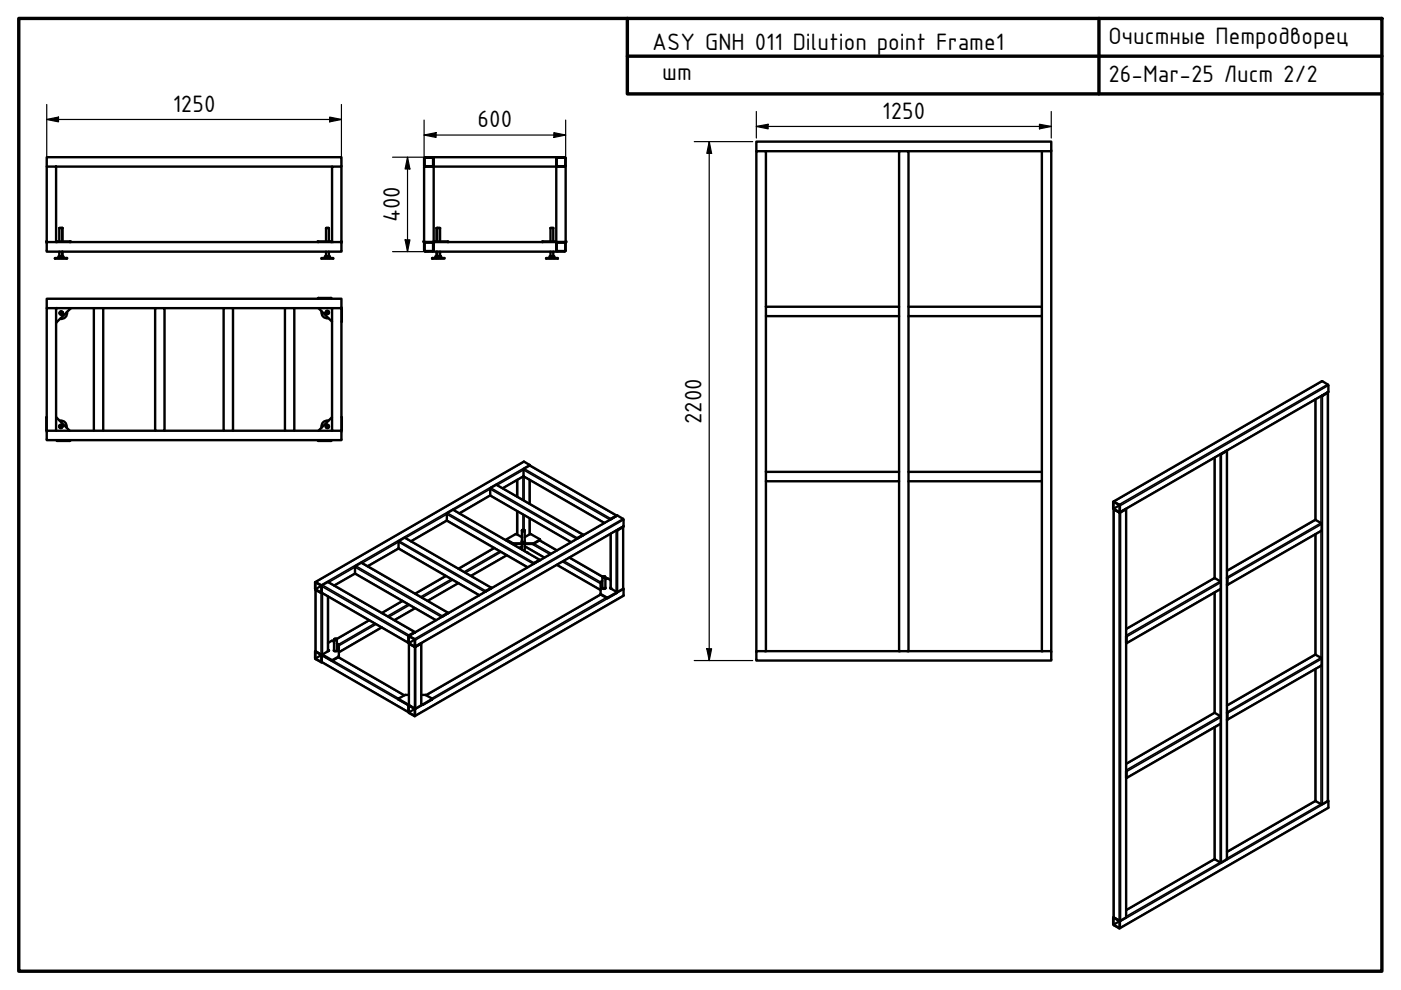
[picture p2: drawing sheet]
<svg xmlns="http://www.w3.org/2000/svg" width="297mm" height="210mm" viewBox="0 0 297 210" stroke-linecap="round" stroke-linejoin="round" font-family="sans-serif">
<defs><g id="words">
<g font-size="5.4">
<text x="138.3" y="10.6">ASY GNH 011 Dilution point Frame1</text>
<text x="235" y="9.4">Очистные Петродворец</text>
<text x="140.4" y="16.9">шт</text>
<text x="235" y="17.4">26-Mar-25 Лист 2/2</text>
<text x="36.6" y="23.7">1250</text>
<text x="101.3" y="27">600</text>
<text x="187.1" y="25.2">1250</text>
<text x="84.8" y="47.2" transform="rotate(-90 84.8 47.2)">400</text>
<text x="148.8" y="89.9" transform="rotate(-90 148.8 89.9)">2200</text>
</g>
</g></defs>
<!-- layer: Visible (ISO) -->
<g fill="none" stroke="#000" stroke-width=".51">
<path d="M9.9 35.3v-2h62.5v2M9.9 35.3h2v16h-2zM11.9 35.3h58.5M70.4 35.3h2v16h-2zM89.9 35.3h2v16h-2zM89.9 33.5v1.7M90 35.1l.1 .2M90 33.5l.1 1.7M90.1 35.3h1.6M90.1 33.5h1.6M90.1 33.3h1.6M90.1 35.2h1.6"/>
<path d="M90.1 33.3l-.1 .2M90.1 33.4l-.1 .1M91.7 33.4l.1 .1M91.7 33.3l.2 .2M91.8 33.5l-.1 1.7M91.9 35.1l-.2 .2M91.9 33.3h26v2h-26zM117.9 33.5l.3-.2h1.5l.2 .2M117.9 35.1l.2 .2M118 33.5l.1 1.7h1.6l.1-1.7M118.1 33.4l-.1 .1M118.2 33.5h1.5"/>
<path d="M119.7 35.3h.2v16h-2v2.1h-26v-2.1h23.1M119.7 35.3h-1.8v15.9M119.7 33.4l.1 .1M119.9 33.5v1.6l-.2 .2M160.4 32.1v-2.1h62.5v2.1M162.4 32.1h30.2v32.9M190.6 32.1v32.9M192.6 32.1h28.3M220.9 32.1h2v106h-62.5v-106h2v32.9M220.9 32.1v32.9M9.9 51.2v2.2h62.5v-2.2M11.9 51.2h3v.1h-2.9v-.1"/>
<path d="M11.9 51.3h.1M12.4 54.7h1M12.4 54.7h.1M12.5 54.4l.9-.1v.4M12.6 48.4h.6M12.6 48.4h.7M12.6 48.4v2.8M12.6 53.4v.9M12.7 54.4v.3M13.2 48.3l.1 .1M13.2 48.4v2.8M13.2 53.4v.9"/>
<path d="M13.3 54.7v-.3h.1v.3M13.3 54.4h-.9v.3M13.3 48.4v2.8M13.3 53.4v.9M13.3 54.3v.1M13.3 54.7h.1M13.4 54.7h.1M14.1 54.7l.1 .1h-2.6v-.1h2.5v.1M14.9 51.2l.1 .1M14.9 51.3h52.5M68.2 54.7h2.5v.1h-2.5zM68.9 54.7h1"/>
<path d="M68.9 54.7v-.3h.3v.3M68.9 54.7h.1M69 54.4h.8M69.1 48.4h.6M69.1 48.4v2.8M69.1 53.4v.9M69.2 54.4h.5v.3M69.7 54.4h.2v.3M69.7 48.4v2.8M69.7 53.4v.9M69.9 54.7h-.1M70.3 51.2v.1h-2.9v-.1h3"/>
<path d="M70.3 51.3h.1M89.9 51.2h-.1l.1 .1M89.9 51.5v1.6M90 53.1l.1 .2M90 51.5v1.6M90 53.1l.1 .1M90.1 51.3h1.6M90.1 51.4h1.6M90.1 53.2h1.6M90.1 53.4h1.6M90.1 51.4l-.1 .2M91.7 51.4l.1 .2"/>
<path d="M91.7 51.4l.2 .2M91.7 54.7h2.5v.1h-2.5zM91.7 54.7h-.1l.1 .1M91.8 53.1l-.1 .1M91.8 51.5v1.6M91.9 53.1l-.2 .2M91.9 51.2l.2 .1M92.1 51.2h2.9v.1M92.3 54.7h.2M92.3 54.7h.1M92.4 54.4h1M92.5 54.7h1"/>
<path d="M92.5 54.7v-.3h1l-.1 .3M92.5 54.4h-.2v.3M92.5 54.7h.1M92.5 48.4h.8M92.5 48.4v2.8M92.5 53.4v.9M92.6 54.3v.1M92.7 53.4v.9M92.8 48.3l-.3 .1M92.8 54.4v.3M93.3 54.4v.3M93.3 48.4h-.6v2.8"/>
<path d="M93.3 48.4v2.8M93.3 53.4v.9M115 51.2h2.9v.1h-2.9zM115.8 54.7h2.5v.1h-2.5zM116.5 54.7h.1M116.5 54.7v-.3h.2v.3M116.6 54.7h.9M116.6 54.4h.8M116.7 54.4h.8v.3M116.7 48.4h.6M116.7 48.4v2.8M116.7 53.4v.9"/>
<path d="M117.2 54.4v.3M117.3 48.4v2.8M117.3 53.4v.9M117.9 53.1l.2 .2M118 51.6h1.8M118 53.1h1.8M118 51.5v1.6M118.1 51.4l-.2 .2M118.2 53.4h1.5M119.7 51.4l.2 .2M119.8 51.5v1.6M119.9 53.1l-.2 .2"/>
<path d="M119.9 51.2h.2l-.2 .1M119.9 51.5v1.6M9.9 65.3h2v26h-2zM9.9 65.3v-2h62.5v2M11.9 65.3h8M12.1 65.3l-.2 .2M14.2 66.1a1.25 1.25 0 0 1-1.5 1.5M15 65.4l-3.1 3M15 65.3v.1M19.9 65.3h2v26h-2zM21.9 65.3h11M32.9 65.3h2v26h-2z"/>
<path d="M34.9 65.3h12.5M47.4 65.3h2v26h-2zM49.4 65.3h11M60.4 65.3h2v26h-2zM62.4 65.3h8M67.5 63.2l-.1 .1M67.5 63.2h2.7l.1 .1M67.5 65.3l2.9 2.9M68.2 66a1.25 1.25 0 0 0 1.4 1.5M70.4 65.3h2v26h-2zM72.4 65.4l.1 2.7M72.5 68.1l-.1 .2"/>
<path d="M162.4 65h28.2v2h-28.2zM162.4 67v33M190.6 67v33M192.6 65h28.3v2h-28.3zM192.6 67v33M220.9 67v33M11.9 91.3h8M11.9 88.4l2.9 2.9M12 93.3l.1 .2M12.7 89.2a1.25 1.25 0 0 1 1.4 1.5M14.9 93.3l-.1 .2h-2.7M21.9 91.3h11"/>
<path d="M34.9 91.3h12.5M49.4 91.3h11M62.4 91.3h8M67.4 93.3l.1 .2M69.6 89.2a1.25 1.25 0 0 0-1.4 1.5M70.3 93.3l-.1 .2h-2.7M70.4 88.4l-2.9 2.9M72.4 88.4v4.9h-62.5v-4.9M112.4 98.7l-1.4-.8-44.2 25.5M257.5 97v25.6M258.9 96.2l-.1 .1M259 96.3h-.3"/>
<path d="M260.1 95.6l-1.2 .6M260.1 95.5l-1.1 .8M260.1 95.6v86.6l-1.1 .7h-.3l-1.2-.7v-28M278.9 84.7v25.5M281.4 83.2h.1M281.4 83.2l-1.2 .7M281.5 83.2l-1.1 .8h-.2M281.6 83.2v86.6l-1.4 .7-1.3-.7v-28M84.5 116.3v-1.6l1.4-.7 18.3 10.6M84.5 116.3l17.1 9.9M84.5 116.3l-6.6 3.8M94.7 110.4l-7.6 4.4"/>
<path d="M103.9 105l-6.5 3.9M104.8 116.2l-7.6 4.4M107.4 114.4v.2l1.3 .7h4.5l1.2-.7M107.4 117.7l-7.5 4.4M107.5 114.6l-.1 .1M109.6 101.7v3.6M109.6 108.4v4.9M110.7 113.9l-1.4-.7-1.9 1.2 1.3 .8h4.5l1.3-.8-2-1.2-1.2 .7M110.7 114.7h-.1a.32 .32 0 0 0 .4 .3 .32 .32 0 0 0 .3-.3M110.7 115.9l-.6 .3M110.7 114.8l-.1 .1M110.7 112.5v2.4"/>
<path d="M110.7 115.3v1.2M110.7 112.4a.24 .24 0 0 0 .2 .3 .24 .24 0 0 0 .3-.2v-.1M110.7 112.4l.4-.1a.2 .2 0 0 1-.2 .3 .2 .2 0 0 1-.2-.2zM110.9 101h.2M111 101l-4.4 2.5M111.1 112.4h.1M111.3 115.8l4.1 2.4M111.3 114.8v.1M111.3 112.5v2.4M111.3 115.3v1.6M111.6 117.1l.4 .2M112.3 101.7v5.2"/>
<path d="M112.3 109.9v3.4M114.4 118.8l-1.2 .7M114.4 114.6l3.7 2.1M114.5 118.7l-18.4-10.6-1.4 .8 .1 1.5 17 9.9M114.5 118.8l-1.4 .7M114.5 114.4l-.1 .2M118.1 119.8l9.2 5.3M120.7 118.2l7.1 4.1M123.6 113.5l-1.2 .7M123.7 113.4l-1.4 .8M123.7 113.4l-18.4-10.6-1.3 .7-.1 1.6 17.2 9.8M129.5 113.2v11.5"/>
<path d="M130.6 109.4l-1.1 .7M130.6 109.4h.1M130.8 109.4l-1.4 .8M130.8 109.3l-18.4-10.6-1.4 .8v1.5l17.1 9.9M132 111.7l-1.2 .7M132.1 111.6l-1.4 .9M132.1 111.7v13.1l-3.3 2-1.5-.8M132.2 111.6l-.1-1.6-1.2-.7-44.2 25.5M132.2 111.6l-44.2 25.5M162.4 100h28.2v2h-28.2zM162.4 102v36.1M190.6 102v36.1"/>
<path d="M192.6 100h28.3v2h-28.3zM192.6 102v36.1M220.9 102v36.1M236 106.4h.2l1.2 .8v1.4l-1.4-.8zM236.1 106.4l44.1-25.6 1.4 .8v1.5l-44.2 25.5M236.1 106.4l1.3 .8v1.4l-1.3-.8zM236.1 107.9l.1 86.6M238.7 107.9l-1.3 .7M238.8 107.9l-1.2 .7h-.3M238.8 107.9v86.6l-1.3 .7h-.2M278.9 113.3v25.5M66.9 123.5l1.3 .7v1.4l-1.3-.6z"/>
<path d="M66.9 138.2l1.2 .7 .1 1.4-1.3-.7zM66.9 125v13.1M66.9 138.1h-.1M66.9 138.1h-.1v1.6l1.3 .7 .1-.1M66.9 138.1l1.2 .7M68.1 138.8l.1 .2M68.1 125.7h.2M68.1 138.8h.3M68.2 124.3l.2-.2 1.2-.7 18.4 10.6M68.2 125.6l18.4 10.7M68.2 124.3l-.1-.2-1.3-.6v1.5l1.3 .7M68.2 125.6l-.1 .1"/>
<path d="M68.2 124.3v1.3M68.2 139v1.3M68.2 125.7h.1M68.4 138.8l-.2 .2M68.4 138.7l2 1.3 1.4-.9M68.4 138.7v.1M69.6 126.5l-.1 11.6M69.6 137.7l.1 .3M69.6 137.9l.1 .1M69.7 138l-1.3 .7M70.8 136.1l-.5-.2-.7 .4M70.8 137.8a.3 .3 0 0 0 .3 .3 .3 .3 0 0 0 .3-.3"/>
<path d="M70.8 135.8l-.2 .1M70.8 137.9v.1M70.8 135.6v2.4M70.9 135.5l.3-.1a.21 .21 0 0 1-.1 .4 .21 .21 0 0 1-.2-.3zM71 135.4a.23 .23 0 0 0 .1 .4 .23 .23 0 0 0 .2-.4M71.4 137.9l.1 .1M71.4 136.4l.4 .2M71.4 135.6v2.4M71.8 139.3l13.9 8.1M71.8 136.6h.1M71.8 136.7v2.6l-1.4 .8-2-1.1v-.2M75.3 121.6l-4.4 2.5"/>
<path d="M78.3 131.5l-6.9 4M80.9 133l-9.1 5.3M85.3 127.4l-4.4 2.6M86.6 134.9l.1-.1 1.3 .8v1.4M86.6 134.9l.1 1.5 1.2 .7M86.7 134.9l1.2 .7v1.4l-1.2-.7zM86.7 136.4v13.1M87.9 134.1l-1.2 .7M88 134l-1.3 .7-.1 .2M88 137l-.1 .1M88 129l-4.4 2.5M89.2 136.4l-1.2 .7"/>
<path d="M89.3 136.4v13.1l-1.2 .7h-.2M89.3 136.4l-1.2 .7h-.2M94.5 122.1l-6.5 3.8M95 130l-1.2 .7M95 129.9l-18.3-10.6-1.4 .8v1.5l17.1 9.9M95.1 130l-1.4 .8M97.2 123.6l-6.5 3.8M104.2 124.7l-1.2 .7M104.3 124.6l-1.4 .8M127.3 126l-37 21.4M127.7 123.2l-.4 .2v2.6M127.7 124.6a.32 .32 0 0 0 .3 .3 .32 .32 0 0 0 .4-.3"/>
<path d="M127.7 122.4v2.4M127.8 122.2a.27 .27 0 0 0 .2 .4 .27 .27 0 0 0 .4-.2l-.2-.2M128.4 122.8l.4-.2 .7 .4M128.4 122.6l.1 .1M128.4 122.4v2.4M129.4 124.7l1.4 .9-2 1.1-1.5-.8M129.4 124.6v.1M129.4 124.6h.1M129.4 124.7h.1M132.1 124.7l.1 1.6-44.2 25.5M160.4 138.1v2h62.5v-2M238.8 136.3h.1"/>
<path d="M238.8 134.8v1.6M238.8 134.9v.1M257.5 122.6l1.3 .7v1.6l-20 11.5M257.5 122.6l-18.7 10.8M257.5 125.6v25.5M260.1 122.6v1.5M260.1 122.5l.1 .2M260.1 121l18.7-10.8 1.4 .8v1.5l-20 11.6M260.2 123.9l-.1 .1M68.2 140.4h.1M68.2 140.3v.1M68.2 140.4l18.4 10.6"/>
<path d="M84.5 148.1v.3l2 1.1 .2-.1-.1 .2M86.6 149.6v1.5l1.4 .8v-1.5l-.1-.2M86.7 149.6l1.2 .7v1.4l-1.2-.7zM86.7 149.5h.1M86.7 147.3h-.8l-1.4 .8 1.9 1.2h.3M86.7 149.5l-.1 .1M86.7 149.5l1.2 .7M89.3 147.3l1 .1M90.3 147.4l1.3 .8-1.9 1.1-.4-.1M91.6 148.1v.3l-1.9 1.1-.4-.1M257.5 151.1l1.3 .8v1.6l-20 11.5M257.5 151.1l-18.7 10.8"/>
<path d="M260.1 151.1v1.6M260.1 151.1l.1 .1M260.1 149.6l18.7-10.8 1.4 .8v1.5l-20 11.5M260.2 152.5h-.1M238.8 164.9h.1M238.8 163.4v1.6M238.8 163.5h.1M278.9 169.8l-18.8 10.8M281.6 169.7v1.6l-44.2 25.5M236.1 194.6l1.3 .7v1.4l-1.3-.7zM236.1 194.5h.1M236.2 194.5l-.2 .1v1.4l1.4 .8v-1.4l-.1-.2"/>
<path d="M236.2 194.5l1.1 .7M257.5 182.1l-18.7 10.9"/>
<circle cx="13" cy="66.4" r=".36"/>
<circle cx="13" cy="66.4" r=".32"/>
<circle cx="13" cy="66.4" r=".28"/>
<circle cx="69.4" cy="66.2" r=".32"/>
<circle cx="69.4" cy="66.2" r=".28"/>
<circle cx="69.4" cy="66.2" r=".36"/>
<circle cx="12.9" cy="90.4" r=".36"/>
<circle cx="12.9" cy="90.4" r=".32"/>
<circle cx="12.9" cy="90.4" r=".28"/>
<circle cx="69.4" cy="90.4" r=".32"/>
<circle cx="69.4" cy="90.4" r=".28"/>
<circle cx="69.4" cy="90.4" r=".36"/>
<circle cx="128.1" cy="122.3" r=".2"/>
</g>
<!-- layer: Visible Narrow (ISO) -->
<g fill="none" stroke="#000" stroke-width=".34">
<path d="M111.1 99.4l18.4 10.6M111.1 97.9l-44.2 25.5M112.3 98.7l18.3 10.6M112.3 98.6l-44.2 25.5M257.6 97v25.6l-18.8 10.8M258.7 96.4v26.8l-19.9 11.5M259 96.3v86.6M260.1 95.6v86.6M278.9 84.7v25.6l-18.8 10.8M280.1 84v26.9l-20 11.5M280.3 83.9h.1M280.4 80.8l-44.2 25.6"/>
<path d="M280.4 84v86.5M281.5 81.5l-44.2 25.5M281.5 83.3v86.6M281.6 81.7l-44.2 25.5M281.6 83l-44.2 25.6M75.4 120l18.4 10.6M76.5 119.4l18.5 10.5M76.8 119.4l7.7-4.5 18.3 10.6M84.6 114.7l18.4 10.6M85.8 114l18.3 10.6M85.9 114.1l8.8-5.1 18.4 10.6M87.1 114.7l7.6-4.4 17.2 9.9"/>
<path d="M94.9 108.8l18.3 10.6M96 108.1l18.4 10.6M96.2 108.1l7.7-4.4 18.4 10.6M97.3 108.8l6.6-3.8 17.2 9.9M104.1 103.4l18.3 10.7M104.9 116.2l-7.6 4.4M105.2 102.8l18.4 10.6M105.4 102.8l5.6-3.2 18.3 10.6M106 116.9l-7.6 4.4M106.3 117l-7.6 4.4M106.5 103.5l4.5-2.6 17.2 9.9M107.4 117.7l-7.6 4.4"/>
<path d="M107.4 114.4v.2M107.6 114.7h-.1M108.7 115.2l-.1 .1M108.8 115.2v.1M109.2 115.3l-.3 .2M109.7 101.7v3.6M109.7 108.4v4.9M110.7 115.8l-.6 .3M110.9 101.1v4.9M110.9 109.1v3.2M111.1 101.1v5M111.1 109.2v3.2"/>
<path d="M111.3 115.8l4.1 2.4M112.3 101.7v5.1M112.3 109.9v3.4M112.7 115.3l3.9 2.2M113.1 115.2v.1M113.2 115.2l3.7 2.2M113.2 119.4l.1 .1M114.3 114.6l3.7 2.1M114.4 114.4v.2M118.1 119.7l9.2 5.4M119.3 119.1l8 4.7M119.5 118.9l7.8 4.5"/>
<path d="M120.6 118.3l7.1 4.1M122.4 114.1h.1M129.5 113.2v11.6M130.6 109.4h.1M130.6 112.5v12.9M130.9 112.4h.1M130.9 109.3l-44.2 25.5M130.9 112.5v13M132.1 110l-44.2 25.5M132.1 111.8v13.1M132.2 110.2l-44.2 25.5M132.2 111.5l-44.2 25.5"/>
<path d="M236.2 106.4l-.1 .1M236.2 108v86.5M237.3 107.1l-1.2 .7M237.3 108.6v86.6M237.4 108.5l-.1 .1M237.4 107.2l-1.2 .7M237.6 108.6v86.6M238.6 107.9v.1M238.7 108v86.5M278.9 113.3v25.5l-18.8 10.9M280.1 112.6v26.9l-20 11.5M280.2 111.1l-20 11.6"/>
<path d="M280.2 112.5l-20 11.5M66.9 123.5h.1M66.9 138.2h.1M66.9 125.1v13M68.1 124.1l-1.2 .8M68.1 138.8l-1.2 .7M68.1 125.7v13.1M68.2 124.3l-1.3 .7M68.2 125.6h-.1M68.2 139l-1.3 .7M68.2 124.3l18.4 10.6M68.2 125.6l18.4 10.6"/>
<path d="M68.2 139l18.4 10.6M68.4 124.1l18.3 10.6M68.4 125.8v13M68.4 138.8v.2M69.5 123.4l18.4 10.6M69.5 126.4v11.7M69.6 137.9h.1M69.7 123.5l5.6-3.3 18.3 10.6M69.7 137.9v.1M70.3 139.9v.2M70.5 139.9l14 8.2M70.8 124.1l4.5-2.5 17.2 9.9"/>
<path d="M70.8 135.9h-.1M71.7 139.4l14 8.1M71.8 139.2v.1M77.9 120l6.6-3.8 17.2 10M78.3 131.5l-6.9 4M79.5 132.2l-7.7 4.4M79.8 132.3l-8 4.6M80.9 133l-9.1 5.2M85.4 127.4l-4.4 2.6M86.5 128.1l-4.4 2.6M86.7 134.9v.1M86.7 136.5v13"/>
<path d="M86.8 128.3l-4.4 2.5M87.9 135.6l-1.2 .7M87.9 137.1v13.1M87.9 137h.1M87.9 135.7l-1.2 .7M88 128.9l-4.4 2.6M88.1 137.1v13.1M89.2 136.4v.1M89.3 136.5v13M94.6 122.1l-6.5 3.8M95.7 122.8l-6.5 3.7M96 123l-6.5 3.7"/>
<path d="M97.2 123.6l-6.6 3.8M127.4 126v.1l-37 21.3M128.4 122.7h.1M128.5 126.7l-37 21.4M128.7 126.7v.1M128.9 126.7v.1M129.4 124.6v.1M130.7 125.6v.1M132.2 124.9l-44.2 25.5M132.2 126.2l-44.2 25.5M257.6 125.6v25.5l-18.8 10.9M258.7 124.9v26.9l-19.9 11.5"/>
<path d="M258.8 124.8l-20 11.5M258.8 123.5l-20 11.5M260.1 123.9h.1M260.1 122.6h.1M280.2 139.7l-20 11.5M68.2 140.3h-.1M68.2 140.3l18.4 10.6M84.5 148.2v.2M86.4 149.3v.1M86.7 149.3v.1M86.7 149.6v.1M87.9 150.3l-1.2 .7"/>
<path d="M87.9 151.7h.1M87.9 150.4l-1.2 .7M89.5 149.3v.1M89.7 149.3v.1M91.6 148.2v.2M257.6 154.1v28.1l-18.8 10.8M258.7 153.5v29.4l-19.9 11.4M258.8 153.3l-20 11.6M258.8 152.1l-20 11.5M260.1 152.5h.1M260.1 151.2h.1M278.9 141.8v28.1l-18.8 10.8"/>
<path d="M280.1 141.2v29.3l-20 11.5M280.2 141l-20 11.5M281.6 169.9l-44.2 25.5M281.6 171.2l-44.2 25.5M236.2 194.6l-.1 .1M237.3 195.3l-1.2 .7M237.4 196.7h-.1M237.4 195.4l-1.2 .7"/>
</g>
<g fill="#000">
<circle cx="258.9" cy="96.2" r=".17"/>
<circle cx="260" cy="95.6" r=".17"/>
<circle cx="281.4" cy="83.2" r=".17"/>
<circle cx="114.4" cy="118.8" r=".17"/>
<circle cx="123.6" cy="113.5" r=".17"/>
<circle cx="129.5" cy="110.1" r=".17"/>
<circle cx="132" cy="111.7" r=".17"/>
<circle cx="237.5" cy="108.6" r=".17"/>
<circle cx="68.4" cy="138.8" r=".17"/>
<circle cx="86.7" cy="134.8" r=".17"/>
<circle cx="87.9" cy="134.1" r=".17"/>
<circle cx="88.1" cy="137.1" r=".17"/>
<circle cx="93.8" cy="130.7" r=".17"/>
<circle cx="95" cy="130" r=".17"/>
<circle cx="103" cy="125.4" r=".17"/>
<circle cx="104.1" cy="124.7" r=".17"/>
<circle cx="238.8" cy="135" r=".17"/>
<circle cx="238.8" cy="136.3" r=".17"/>
<circle cx="238.8" cy="163.5" r=".17"/>
<circle cx="238.8" cy="164.9" r=".17"/>
</g>
<!-- layer: Visible (ISO) -->
<g fill="#000">
<circle cx="110.7" cy="112.4" r=".25"/>
<circle cx="129.5" cy="124.7" r=".25"/>
</g>
<!-- layer: Border (ISO) -->
<path d="M4 3.9h289v202h-289zM133 3.9v16h160M133 11.9h160M233 3.9v16" fill="none" stroke="#000" stroke-width=".72"/>
<!-- layer: Dimension (ISO) -->
<g fill="none" stroke="#000" stroke-width=".25">
<path d="M9.9 25.3l2.5-.5v1zM9.9 25.3h62.5M9.9 22.2v12.4M69.9 24.8l2.5 .5-2.5 .5zM72.4 22.2v12.4M83.2 33.3h7.9M86.4 33.3l.5 2.5h-1zM86.4 33.3v20.1M89.9 28.6l2.6-.5v1zM89.9 28.6h30M89.9 25.5v9.1M117.4 28.1l2.5 .5-2.5 .5z"/>
<path d="M119.9 25.5v9.1M147.2 30h12.4M150.4 30l.5 2.5h-1zM150.4 30v110.1M160.4 26.8l2.5-.5v1zM160.4 26.8h62.5M160.4 23.6v5.7M220.4 26.3l2.5 .5-2.5 .5zM222.9 23.6v5.7M83.2 53.4h7.9M85.9 50.9h1l-.5 2.5zM149.9 137.6h1l-.5 2.5z"/>
<path d="M147.2 140.1h12.4"/>
</g>
<path d="M9.9 25.3l2.5-.5v1zM69.9 24.8l2.5 .5-2.5 .5zM86.4 33.3l.5 2.5h-1zM89.9 28.6l2.6-.5v1zM117.4 28.1l2.5 .5-2.5 .5zM150.4 30l.5 2.5h-1zM160.4 26.8l2.5-.5v1zM220.4 26.3l2.5 .5-2.5 .5zM85.9 50.9h1l-.5 2.5zM149.9 137.6h1l-.5 2.5z" fill="#000"/>
<use href="#words"/>
</svg>
